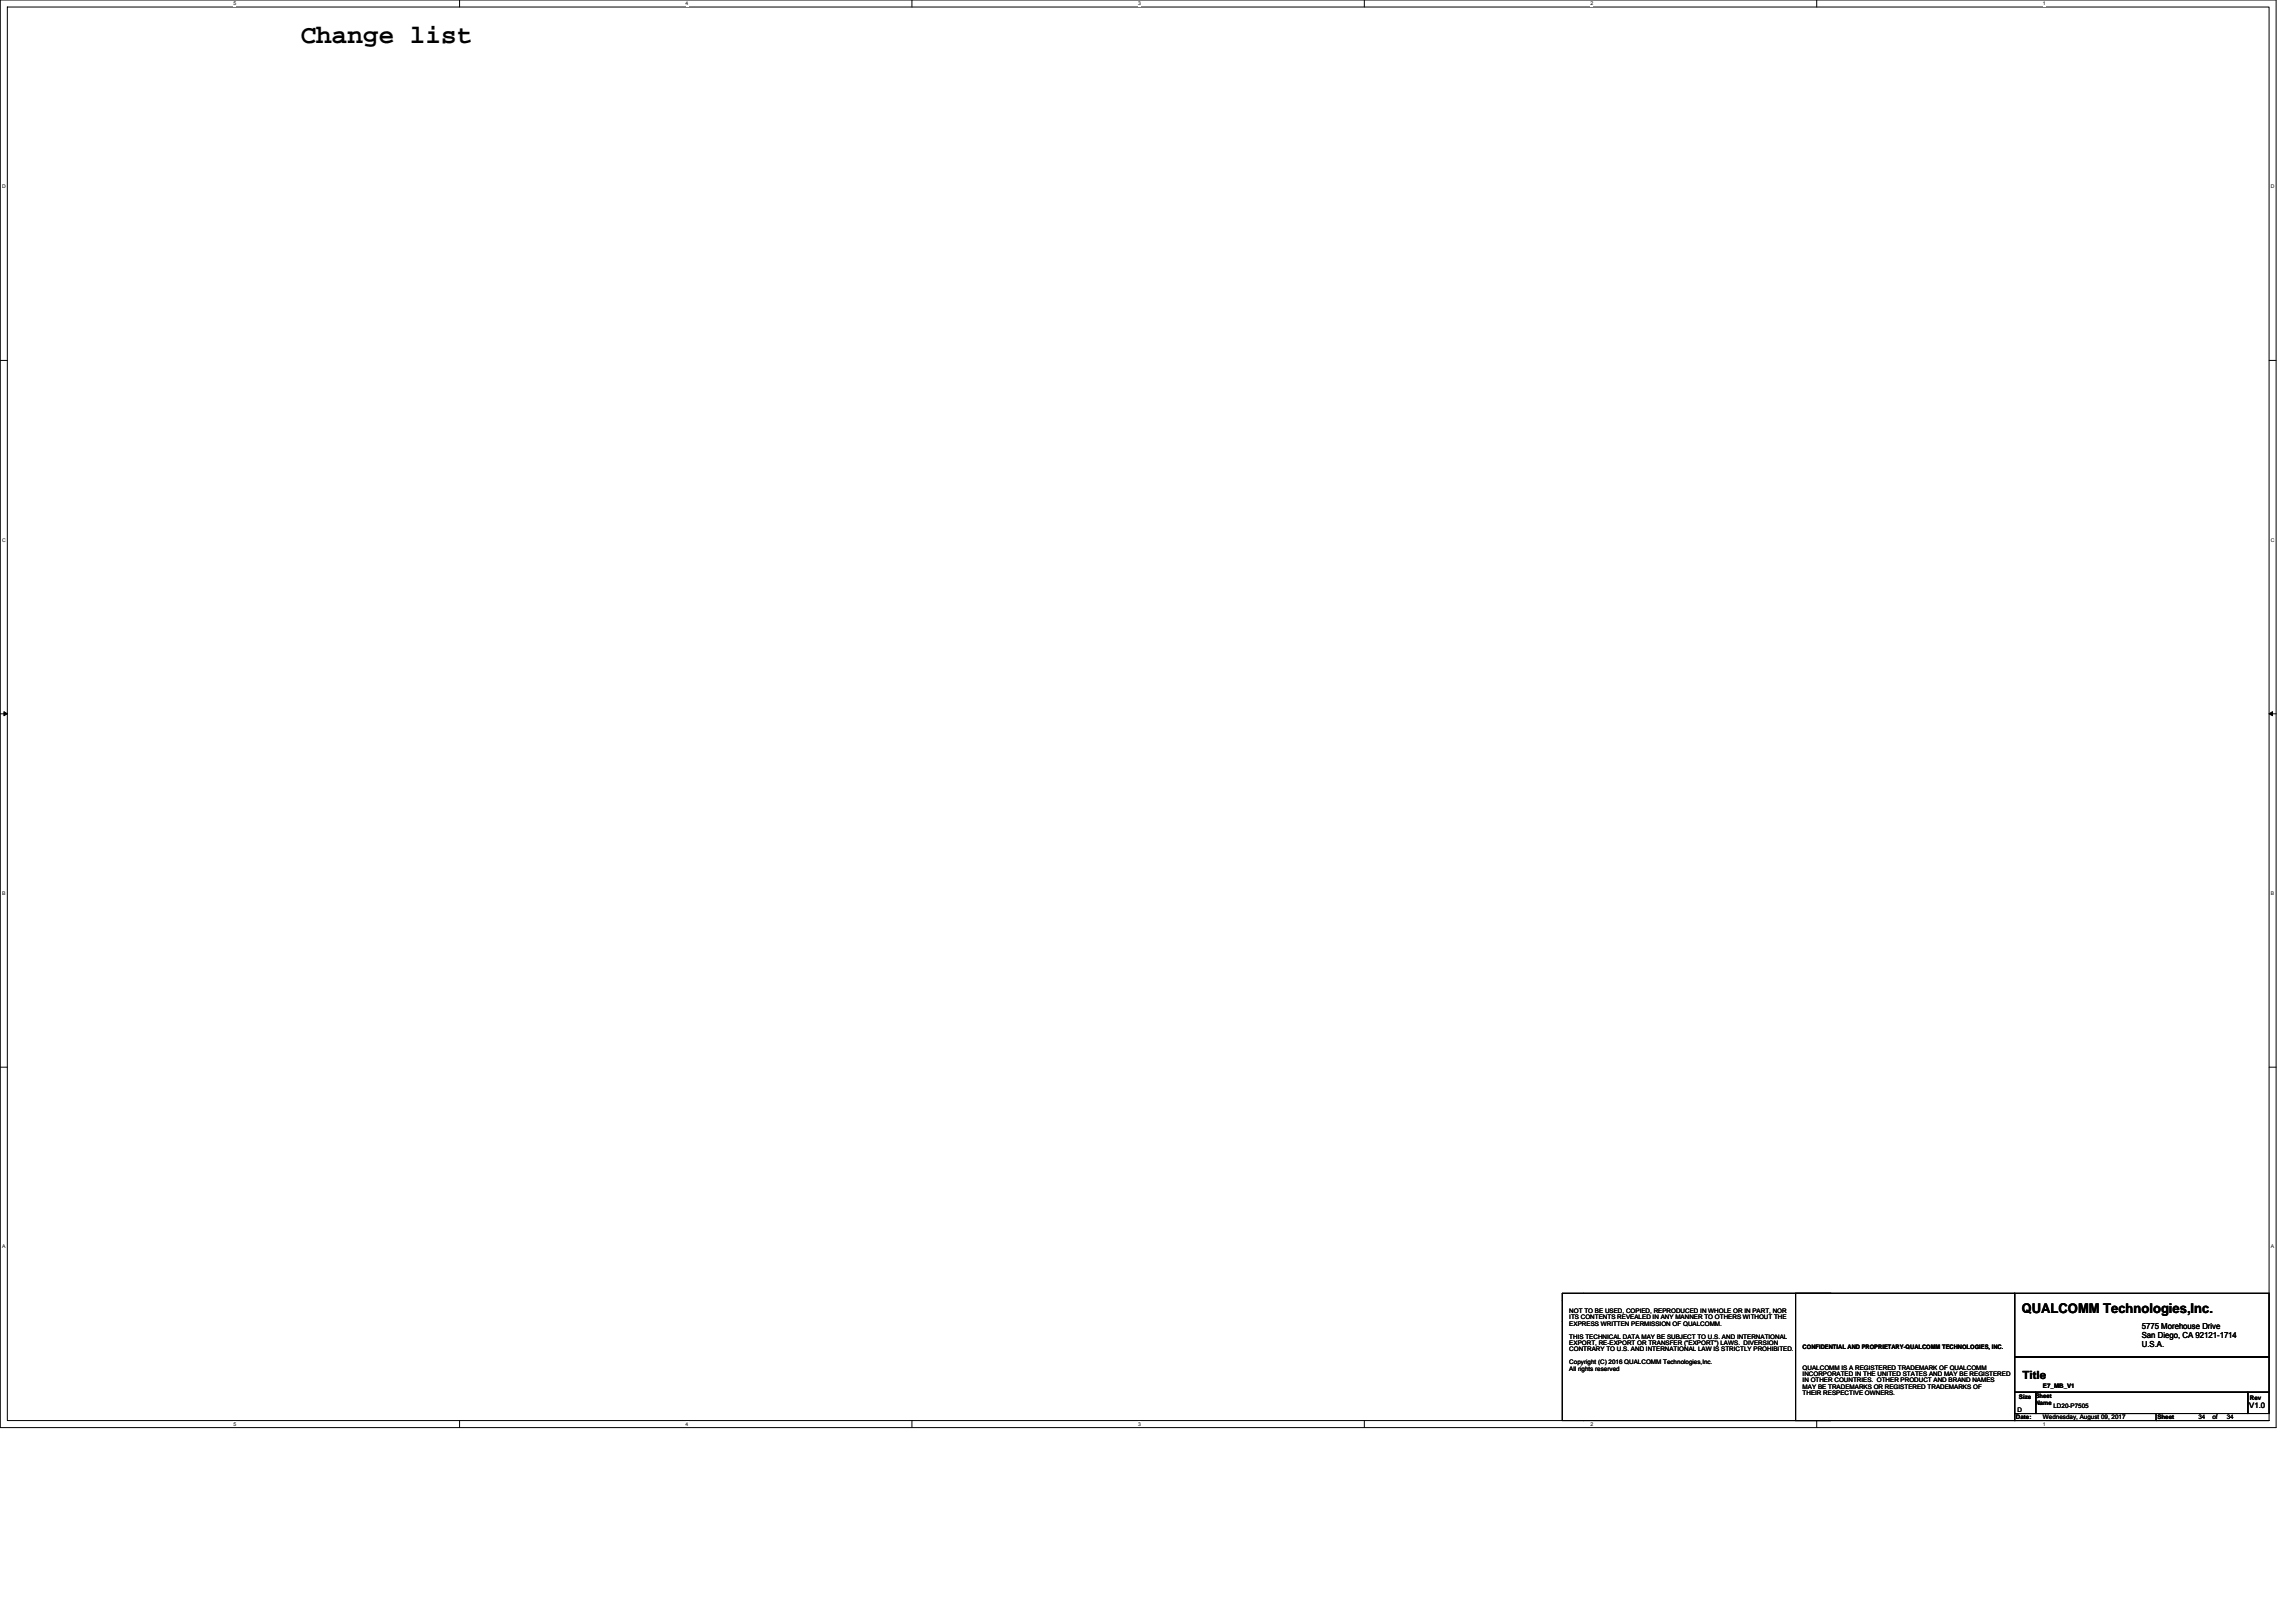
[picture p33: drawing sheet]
<svg xmlns="http://www.w3.org/2000/svg" width="297mm" height="210mm" viewBox="0 0 297 210" stroke-linecap="round" stroke-linejoin="round" font-family="sans-serif">
<defs><g id="words">
<text font-size="3.4" x="38.9" y="5.5">Change list</text>
<text font-size="1.7" x="261.6" y="169.9">QUALCOMM Technologies,Inc.</text>
<text font-size="1.5" x="261.6" y="178.4">Title</text>
<g font-size="1.1">
<text x="277.1" y="172">5775 Morehouse Drive</text>
<text x="277.1" y="173.1">San Diego, CA 92121-1714</text>
<text x="277.1" y="174.2">U.S.A.</text>
</g>
<text font-size="1" x="291" y="182.2">V1.0</text>
<g font-size=".8">
<text x="203" y="169.9">NOT TO BE USED, COPIED, REPRODUCED IN WHOLE OR IN PART, NOR</text>
<text x="203" y="170.7">ITS CONTENTS REVEALED IN ANY MANNER TO OTHERS WITHOUT THE</text>
<text x="203" y="171.5">EXPRESS WRITTEN PERMISSION OF QUALCOMM.</text>
<text x="203" y="173.2">THIS TECHNICAL DATA MAY BE SUBJECT TO U.S. AND INTERNATIONAL</text>
<text x="203" y="174">EXPORT, RE-EXPORT OR TRANSFER (&quot;EXPORT&quot;) LAWS. DIVERSION</text>
<text x="203" y="174.8">CONTRARY TO U.S. AND INTERNATIONAL LAW IS STRICTLY PROHIBITED.</text>
<text x="203" y="176.5">Copyright (C) 2016 QUALCOMM Technologies,Inc.</text>
<text x="203" y="177.3">All rights reserved</text>
<text x="233.2" y="174.5">CONFIDENTIAL AND PROPRIETARY-QUALCOMM TECHNOLOGIES, INC.</text>
<text x="233.2" y="177.2">QUALCOMM IS A REGISTERED TRADEMARK OF QUALCOMM</text>
<text x="233.2" y="178">INCORPORATED IN THE UNITED STATES AND MAY BE REGISTERED</text>
<text x="233.2" y="178.8">IN OTHER COUNTRIES. OTHER PRODUCT AND BRAND NAMES</text>
<text x="233.2" y="179.7">MAY BE TRADEMARKS OR REGISTERED TRADEMARKS OF</text>
<text x="264.3" y="179.5">E7_MB_V1</text>
<text x="233.2" y="180.5">THEIR RESPECTIVE OWNERS.</text>
<text x="260.8" y="183.6">Date:</text>
<text x="261" y="182.7">D</text>
<text x="261.2" y="181">Size</text>
<text x="263.4" y="180.9">Sheet</text>
<text x="263.4" y="181.7">Name</text>
<text x="264.3" y="183.6">Wednesday, August 09, 2017</text>
<text x="265.7" y="182.2">LD20-P7505</text>
<text x="279.1" y="183.6">Sheet</text>
<text x="284.4" y="183.6">34</text>
<text x="286.2" y="183.6">of</text>
<text x="288.1" y="183.6">34</text>
<text x="291.1" y="181.1">Rev</text>
</g>
<g font-size=".7">
<text x="30.2" y=".7">5</text>
<text x="88.7" y=".7">4</text>
<text x="147.2" y=".7">3</text>
<text x="205.8" y=".7">2</text>
<text x="264.3" y=".7">1</text>
<text x=".3" y="24.4">D</text>
<text x="293.8" y="24.4">D</text>
<text x=".3" y="70.1">C</text>
<text x="293.8" y="70.1">C</text>
<text x=".3" y="115.8">B</text>
<text x="293.8" y="115.8">B</text>
<text x=".3" y="161.5">A</text>
<text x="293.8" y="161.5">A</text>
<text x="30.2" y="184.5">5</text>
<text x="88.7" y="184.5">4</text>
<text x="147.2" y="184.5">3</text>
<text x="205.8" y="184.5">2</text>
<text x="264.3" y="184.5">1</text>
</g>
</g></defs>
<path d="M0 0h294.5v184.7h-294.5zM.9 .9h292.7v182.9h-292.7z" fill="none" stroke="#000" stroke-width=".13"/>
<g fill="#fff">
<path d="M30.2 .1h.4v.7h-.4z"/>
<path d="M30.2 183.9h.4v.7h-.4z"/>
</g>
<path d="M59.5 0v.9M59.5 183.8v.9" fill="none" stroke="#000" stroke-width=".13"/>
<g fill="#fff">
<path d="M88.7 .1h.4v.7h-.4z"/>
<path d="M88.7 183.9h.4v.7h-.4z"/>
</g>
<path d="M118 0v.9M118 183.8v.9" fill="none" stroke="#000" stroke-width=".13"/>
<g fill="#fff">
<path d="M147.2 .1h.4v.7h-.4z"/>
<path d="M147.2 183.9h.4v.7h-.4z"/>
</g>
<path d="M176.5 0v.9M176.5 183.8v.9" fill="none" stroke="#000" stroke-width=".13"/>
<g fill="#fff">
<path d="M205.8 .1h.3v.7h-.3z"/>
<path d="M205.8 183.9h.3v.7h-.3z"/>
</g>
<path d="M235 0v.9M235 183.8v.9" fill="none" stroke="#000" stroke-width=".13"/>
<g fill="#fff">
<path d="M264.3 .1h.3v.7h-.3z"/>
<path d="M264.3 183.9h.3v.7h-.3z"/>
<path d="M.3 23.8h.4v.7h-.4z"/>
<path d="M293.8 23.8h.5v.7h-.5z"/>
<path d="M.3 69.5h.4v.7h-.4z"/>
<path d="M293.8 69.5h.5v.7h-.5z"/>
</g>
<path d="M0 46.6h.9M293.6 46.6h.9" fill="none" stroke="#000" stroke-width=".13"/>
<g fill="#fff">
<path d="M.3 115.2h.4v.8h-.4z"/>
<path d="M293.8 115.2h.4v.8h-.4z"/>
</g>
<path d="M0 92.4h.9M293.6 92.4h.9" fill="none" stroke="#000" stroke-width=".13"/>
<path d="M.5 92.1l.4 .3-.4 .2zM293.6 92.4l.4-.3v.5z" fill="#000" stroke="#000" stroke-width=".13"/>
<g fill="#fff">
<path d="M.3 160.9h.4v.8h-.4z"/>
<path d="M293.8 160.9h.4v.8h-.4z"/>
</g>
<path d="M0 138.1h.9M293.6 138.1h.9M232.3 167.3h28.3v16.5h-28.3zM236.9 167.3h-34.8v16.5h34.8M260.6 167.3h33v8.3h-33zM260.6 175.6h33v4.5h-33zM260.6 180.1h2.8v2.8h-2.8zM260.6 182.9h18.3v.9h-18.3zM263.4 180.1h27.4v2.8h-27.4zM278.9 183.8h14.7M290.8 180.1h2.8v2.8h-2.8z" fill="none" stroke="#000" stroke-width=".13"/>
<use href="#words"/>
</svg>
